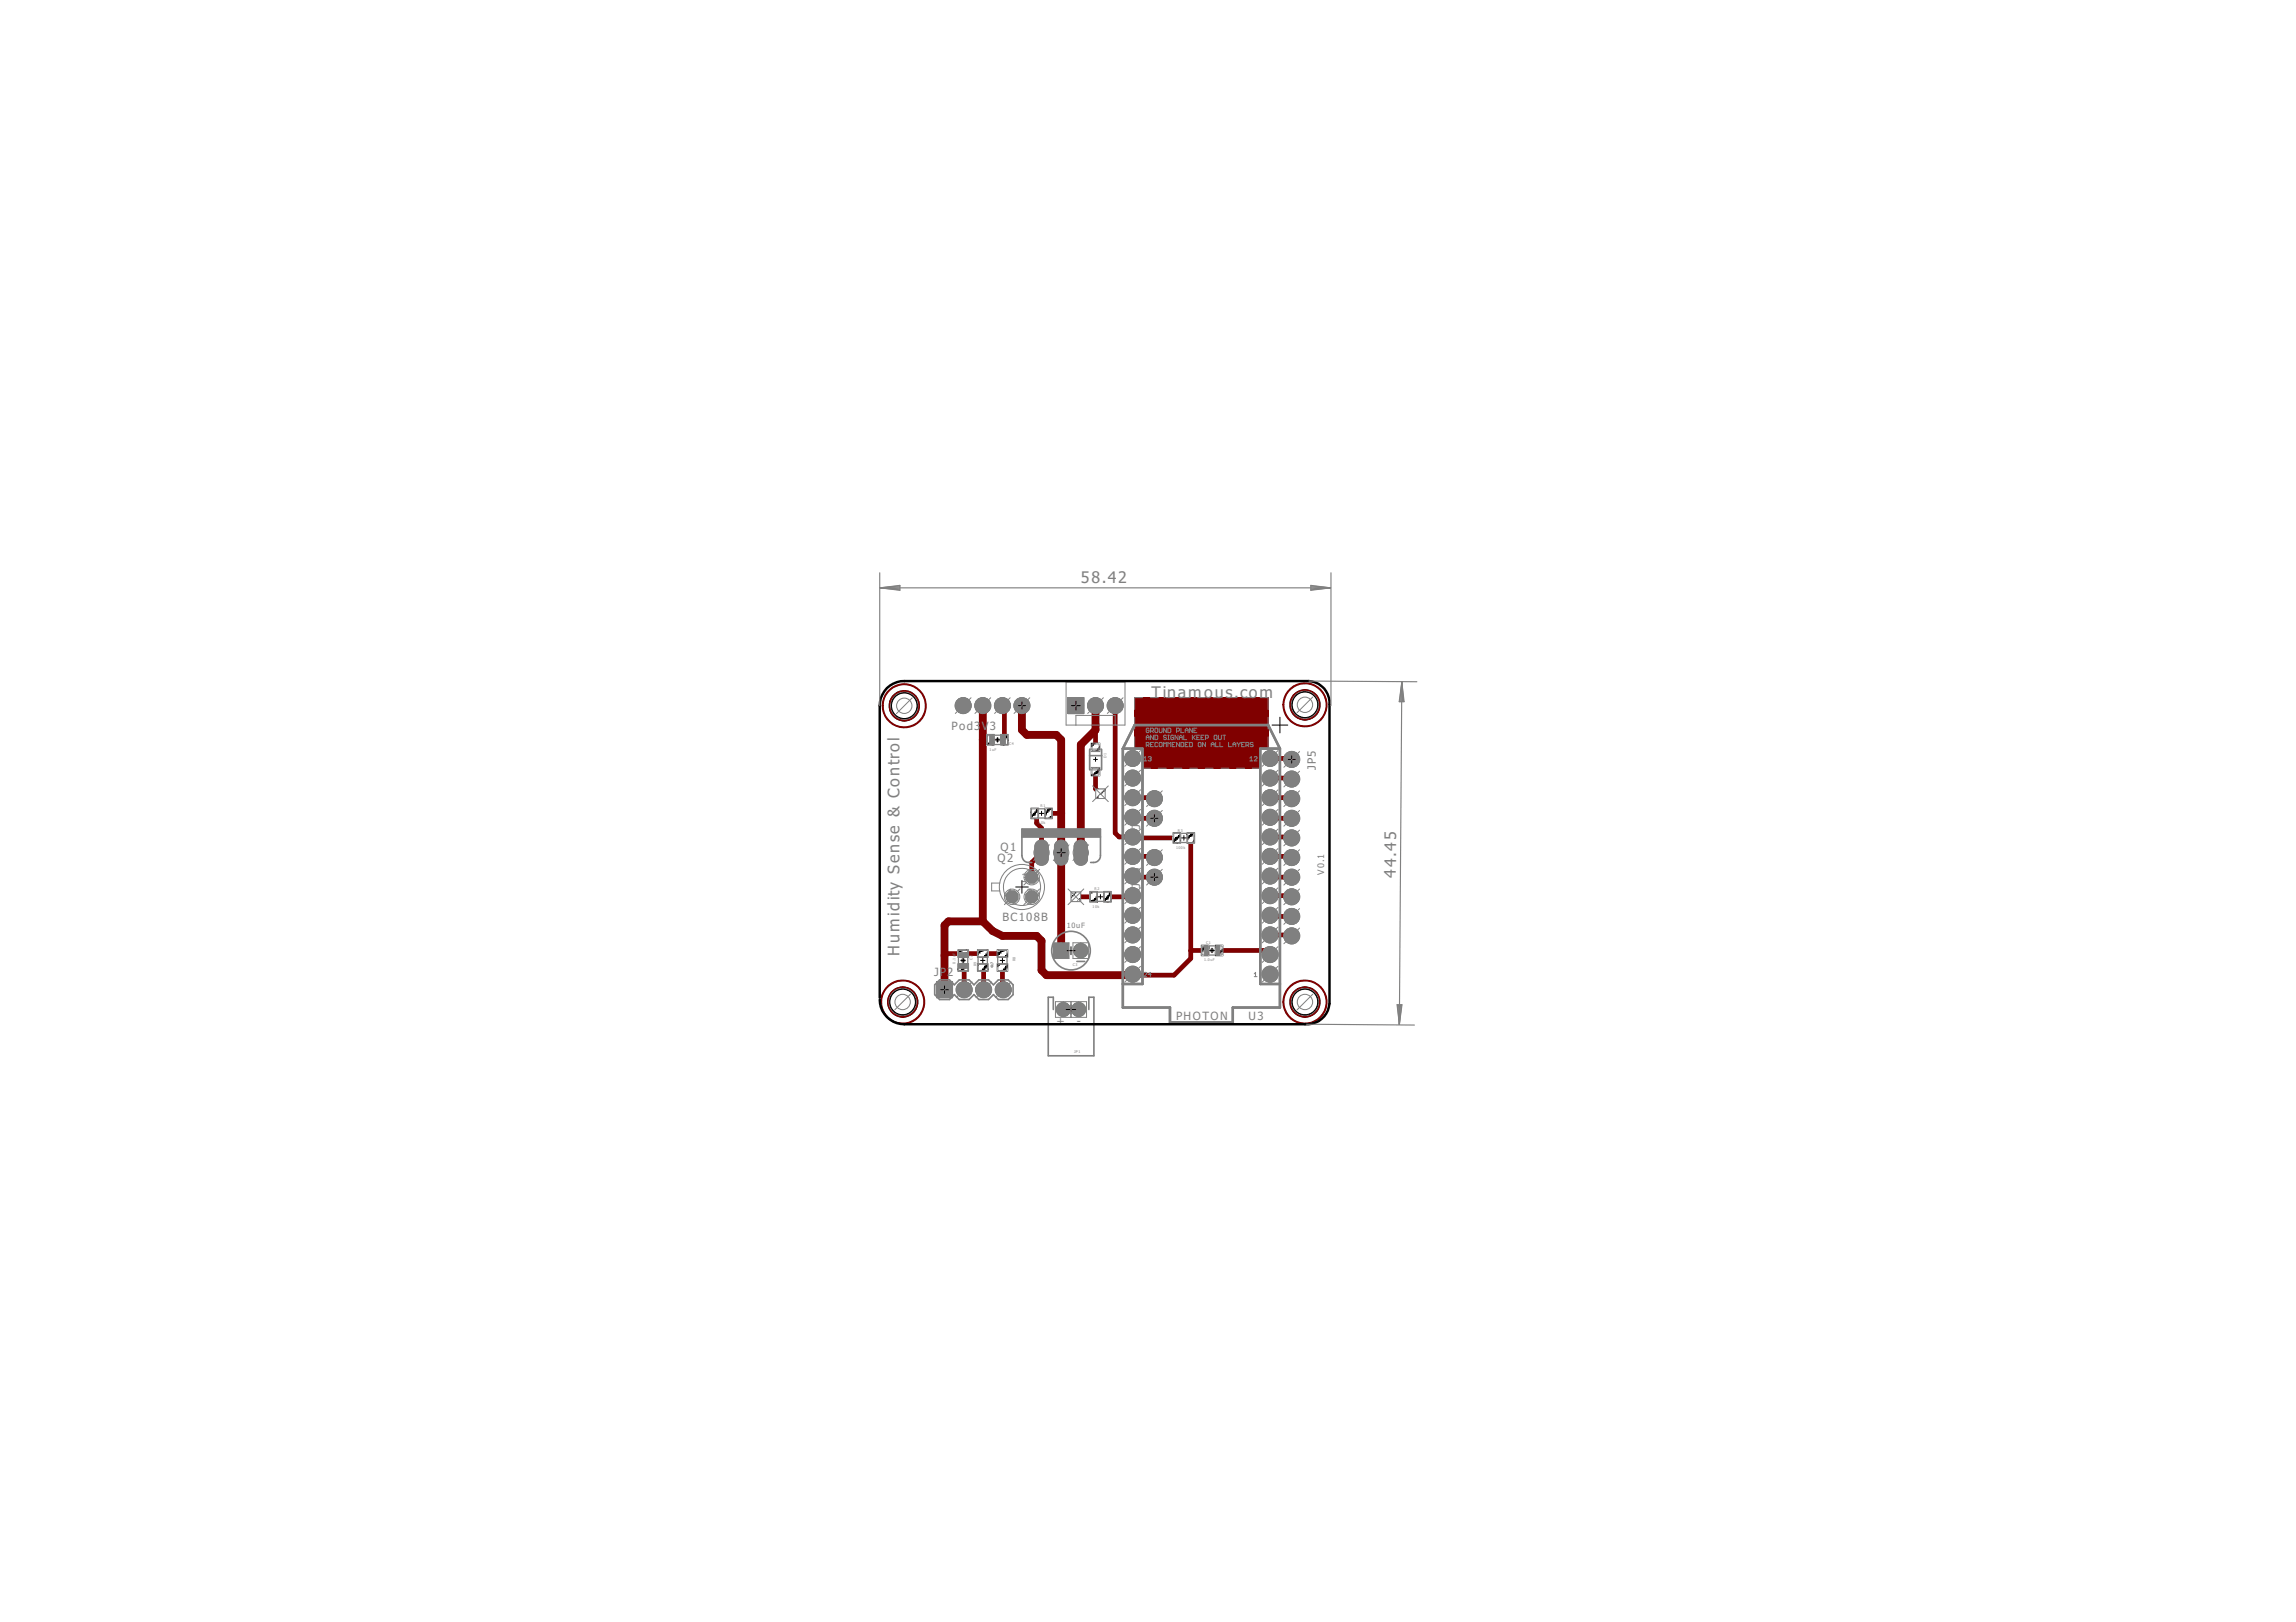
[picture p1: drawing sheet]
<svg xmlns="http://www.w3.org/2000/svg" width="297mm" height="210mm" viewBox="0 0 297 210" stroke-linecap="round" stroke-linejoin="round" font-family="sans-serif">
<defs><g id="words">
<g font-size="2.5" fill="#808080">
<text x="139.8" y="75.5">58.42</text>
<text x="149" y="90.3">Tinamous.com</text>
<text x="180.6" y="113.6" transform="rotate(-90 180.6 113.6)">44.45</text>
<text x="116.4" y="123.7" transform="rotate(-90 116.4 123.7)">Humidity Sense &amp; Control</text>
</g>
<g font-size="1.8" fill="#808080">
<text x="123.1" y="94.5">Pod3V3</text>
<text x="170.2" y="99.6" transform="rotate(-90 170.2 99.6)">JP5</text>
<text x="147.5" y="107.2" transform="rotate(-90 147.5 107.2)">JP</text>
<text x="147.5" y="105.5" transform="rotate(-90 147.5 105.5)">7</text>
<text x="129" y="111.6">Q2</text>
<text x="129.4" y="110.1">Q1</text>
<text x="147.5" y="113.1" transform="rotate(-90 147.5 113.1)">6</text>
<text x="129.7" y="119.2">BC108B</text>
<text x="130.3" y="116">1</text>
<text x="132.2" y="114.1">3</text>
<text x="132.9" y="116">2</text>
<text x="147.5" y="114.9" transform="rotate(-90 147.5 114.9)">JP</text>
<text x="120.8" y="126.3">JP</text>
<text x="122.6" y="126.3">2</text>
<text x="136.7" y="132.6">+</text>
<text x="139.3" y="132.6">-</text>
<text x="152.2" y="132">PHOTON</text>
<text x="161.5" y="132">U3</text>
</g>
<text font-size="1.4" fill="#808080" x="171.3" y="113.2" transform="rotate(-90 171.3 113.2)">V0.1</text>
<text font-size="1.1" fill="#808080" x="138" y="120.2">10uF</text>
<g font-size=".6" fill="#808080">
<text x="128" y="97.1">1uF</text>
<text x="130.6" y="96.4">C4</text>
<text x="143.2" y="98.1" transform="rotate(-90 143.2 98.1)">D1</text>
<text x="134.4" y="106.7">10k</text>
<text x="134.6" y="104.4">R1</text>
<text x="152.4" y="107.6">R3</text>
<text x="152.1" y="109.8">100k</text>
<text x="141.4" y="117.4">10k</text>
<text x="141.6" y="115.2">R2</text>
<text x="123.6" y="124.7" transform="rotate(-90 123.6 124.7)">0.1uF</text>
<text x="125.8" y="124.2" transform="rotate(-90 125.8 124.2)">C2</text>
<text x="126.3" y="125.1" transform="rotate(-90 126.3 125.1)">R9</text>
<text x="128.5" y="125.3" transform="rotate(-90 128.5 125.3)">4k7</text>
<text x="131.4" y="124.4" transform="rotate(-90 131.4 124.4)">R8</text>
<text x="138.8" y="125">C3</text>
<text x="155.8" y="124.4">1.0uF</text>
<text x="156" y="122.2">C1</text>
<text x="139" y="136.3">JP1</text>
</g>
</g></defs>
<g fill="#808080" stroke="#808080" stroke-width=".13">
<circle cx="164.3" cy="126.1" r="1.04"/>
<circle cx="164.3" cy="123.5" r="1.04"/>
<circle cx="164.3" cy="121" r="1.04"/>
<circle cx="164.3" cy="118.4" r="1.04"/>
<circle cx="164.3" cy="115.9" r="1.04"/>
<circle cx="164.3" cy="113.4" r="1.04"/>
<circle cx="164.3" cy="110.8" r="1.04"/>
<circle cx="164.3" cy="108.3" r="1.04"/>
<circle cx="164.3" cy="105.8" r="1.04"/>
<circle cx="164.3" cy="103.2" r="1.04"/>
<circle cx="164.3" cy="100.7" r="1.04"/>
<circle cx="164.3" cy="98.1" r="1.04"/>
<circle cx="146.5" cy="98.1" r="1.04"/>
<circle cx="146.5" cy="100.7" r="1.04"/>
<circle cx="146.5" cy="103.2" r="1.04"/>
<circle cx="146.5" cy="105.8" r="1.04"/>
<circle cx="146.5" cy="108.3" r="1.04"/>
<circle cx="146.5" cy="110.8" r="1.04"/>
<circle cx="146.5" cy="113.4" r="1.04"/>
<circle cx="146.5" cy="115.9" r="1.04"/>
<circle cx="146.5" cy="118.4" r="1.04"/>
<circle cx="146.5" cy="121" r="1.04"/>
<circle cx="146.5" cy="123.5" r="1.04"/>
<circle cx="146.5" cy="126.1" r="1.04"/>
<circle cx="124.7" cy="128.1" r="1.04"/>
<circle cx="127.3" cy="128.1" r="1.04"/>
<circle cx="129.8" cy="128.1" r="1.04"/>
<circle cx="116.8" cy="129.7" r="1.76"/>
<circle cx="168.8" cy="129.7" r="1.76"/>
<circle cx="168.8" cy="91.2" r="1.76"/>
<circle cx="117" cy="91.3" r="1.76"/>
<circle cx="141.7" cy="91.3" r="1.04"/>
<circle cx="144.3" cy="91.3" r="1.04"/>
<circle cx="139.6" cy="130.6" r=".91"/>
<circle cx="137.6" cy="130.6" r=".91"/>
<circle cx="132.2" cy="91.3" r="1.04"/>
<circle cx="129.7" cy="91.3" r="1.04"/>
<circle cx="127.1" cy="91.3" r="1.04"/>
<circle cx="124.6" cy="91.3" r="1.04"/>
<circle cx="139.8" cy="123" r=".93"/>
<circle cx="167.1" cy="98.3" r="1.04"/>
<circle cx="167.1" cy="100.8" r="1.04"/>
<circle cx="167.1" cy="103.4" r="1.04"/>
<circle cx="167.1" cy="105.9" r="1.04"/>
<circle cx="167.1" cy="108.4" r="1.04"/>
<circle cx="167.1" cy="111" r="1.04"/>
<circle cx="167.1" cy="113.5" r="1.04"/>
<circle cx="167.1" cy="116.1" r="1.04"/>
<circle cx="167.1" cy="118.6" r="1.04"/>
<circle cx="167.1" cy="121.1" r="1.04"/>
<circle cx="149.4" cy="113.5" r="1.04"/>
<circle cx="149.4" cy="111" r="1.04"/>
<circle cx="149.4" cy="105.9" r="1.04"/>
<circle cx="149.4" cy="103.4" r="1.04"/>
</g>
<g fill="#808080" stroke="#808080" stroke-width=".13">
<path d="M121.2 127h2v2.1h-2z"/>
<path d="M138.2 90.3h2v2.1h-2z"/>
<path d="M134.2 108.9a.88 .88 0 0 1 1.4 .6v1.7a.87 .87 0 0 1-.9 .8 .87 .87 0 0 1-.8-.8v-1.7z"/>
<path d="M136.8 108.9a.88 .88 0 0 1 1.4 .6v1.7a.87 .87 0 0 1-.9 .8 .87 .87 0 0 1-.9-.8v-1.7z"/>
<path d="M139.3 108.9a.88 .88 0 0 1 1.4 .6v1.7a.87 .87 0 0 1-.9 .8 .87 .87 0 0 1-.8-.8v-1.7z"/>
<path d="M136.4 122.1h1.8v1.9h-1.8z"/>
<path d="M141.8 102.1h1.2v1.2h-1.2z"/>
<path d="M138.6 115.4h1.2v1.3h-1.2z"/>
<circle cx="130.9" cy="116.1" r=".83"/>
<circle cx="133.5" cy="116.1" r=".83"/>
<circle cx="133.5" cy="113.5" r=".83"/>
</g>
<g fill="#000080" stroke="#000080" stroke-width=".13">
<path d="M147.8 96.9h15.2v2.5h-15.2z"/>
<path d="M146.8 90.3h17.3v6.6h-17.3z"/>
</g>
<g fill="#000080" stroke="#000080" stroke-width=".13">
<path d="M116.7 127.7a1.96 1.96 0 0 1 2.1 2 1.96 1.96 0 0 1-2.1 1.9v-.1a1.78 1.78 0 0 0 1.8-1.7 1.78 1.78 0 0 0-1.7-1.9h-.1z" fill-rule="evenodd"/>
<path d="M115.3 128.4a1.68 1.68 0 0 1 1.6-.6v.1a1.78 1.78 0 0 0-1.8 1.7 1.78 1.78 0 0 0 1.7 1.8l.1 .2a1.91 1.91 0 0 1-1.9-1.1 1.91 1.91 0 0 1 .3-2.1z" fill-rule="evenodd"/>
<path d="M168.7 127.8a1.9 1.9 0 0 1 2.1 1.9 1.9 1.9 0 0 1-2.1 1.9v-.1a1.79 1.79 0 0 0 1.9-1.6 1.79 1.79 0 0 0-1.4-1.9l-.4-.1z" fill-rule="evenodd"/>
<path d="M167.3 128.4a1.7 1.7 0 0 1 1.6-.6v.1a1.79 1.79 0 0 0-1.8 1.3 1.79 1.79 0 0 0 1 2.1l.8 .1v.2a1.91 1.91 0 0 1-1.8-1.1 1.91 1.91 0 0 1 .2-2.1z" fill-rule="evenodd"/>
<path d="M168.7 89.3a1.9 1.9 0 0 1 2.1 1.9 1.9 1.9 0 0 1-2.1 1.9v-.1a1.79 1.79 0 0 0 1.9-1.5 1.79 1.79 0 0 0-1.4-2h-.4z" fill-rule="evenodd"/>
<path d="M167.3 90a1.7 1.7 0 0 1 1.6-.7v.1a1.79 1.79 0 0 0-1.8 1.4 1.79 1.79 0 0 0 1 2l.8 .2v.1a1.91 1.91 0 0 1-1.8-1 1.91 1.91 0 0 1 .2-2.1z" fill-rule="evenodd"/>
<path d="M116.9 89.5a1.9 1.9 0 0 1 2 1.8 1.9 1.9 0 0 1-2 1.9 1.79 1.79 0 0 0 1.8-1.6 1.79 1.79 0 0 0-1.4-2h-.4z" fill-rule="evenodd"/>
<path d="M115.5 90.1a1.58 1.58 0 0 1 1.6-.6 1.79 1.79 0 0 0-1.8 1.4 1.79 1.79 0 0 0 1 2l.7 .2 .1 .1a1.91 1.91 0 0 1-1.9-1 1.91 1.91 0 0 1 .3-2.1z" fill-rule="evenodd"/>
</g>
<g fill="#800000" stroke="#800000" stroke-width=".13">
<path d="M155.5 122.4h.8v1.2h-.8z"/>
<path d="M157.3 122.4h.8v1.2h-.8z"/>
<path d="M129.1 124.8h1.2v.8h-1.2z"/>
<path d="M129.1 123h1.2v.8h-1.2z"/>
<path d="M126.6 124.8h1.1v.8h-1.1z"/>
<path d="M126.6 123h1.1v.8h-1.1z"/>
<path d="M133.5 104.7h.8v1.2h-.8z"/>
<path d="M135.3 104.7h.8v1.2h-.8z"/>
<path d="M141.1 115.5h.8v1.1h-.8z"/>
<path d="M142.9 115.5h.8v1.1h-.8z"/>
<path d="M151.8 107.8h.9v1.2h-.9z"/>
<path d="M153.6 107.8h.9v1.2h-.9z"/>
<path d="M124 123h1.2v.8h-1.2z"/>
<path d="M124 124.8h1.2v.8h-1.2z"/>
<path d="M127.7 95.1h.8v1.2h-.8z"/>
<path d="M129.5 95.1h.8v1.2h-.8z"/>
<path d="M141.3 96.3h.9v.9h-.9z"/>
<path d="M141.3 99.4h.9v.9h-.9z"/>
</g>
<g fill="none" stroke="#800000" stroke-width=".61">
<path d="M127.1 95.7h1M129.7 91.3l.2 .3v4.1M141.7 93.8v2.9M141.7 99.9v2.2l.7 .6M144.3 91.3v16.5l.5 .5h1.7l.2 .1h5.6M164.3 98.1h2.7l.1 .2M134.1 105.5v1l.6 .7v3.1l-1.2 1.3v1.9M135.7 105.3h1.6M139.2 116.1h2.3M146.5 115.9l-.1 .2h-3.1M146.5 103.2h2.7l.2 .2M146.5 105.8l.2 .1h2.7"/>
<path d="M146.5 110.8h2.7l.2 .2M146.5 113.4l.2 .1h2.7M154.1 108.4v15.6l-2.2 2.2h-5.2l-.2-.1M164.3 108.3h2.7l.1 .1M164.3 100.7h2.7l.1 .1M164.3 103.2h2.7l.1 .2M164.3 105.8l.1 .1h2.7M164.3 110.8h2.7l.1 .2M164.3 113.4l.1 .1h2.7M164.3 115.9h2.7l.1 .2M164.3 118.4l.1 .2h2.7M124.6 125.2l.1 .1v2.8"/>
<path d="M127.1 125.2l.2 .1v2.8M129.7 123.4h-7.3l-.2 .3M129.7 125.2v2.8l.1 .1M155.9 123h-1.8M157.7 123h6.1l.5 .5M164.3 121h2.7l.1 .1"/>
</g>
<path d="M127.1 91.3v27.9M132.2 91.3v3.2l.6 .6h3.9l.6 .6v27.3M141.7 91.3v3.2l-1.9 1.9v13.9M127.1 119.2l1.3 1.3 1.3 .6h4.4l.6 .7v3.8l.7 .6h11l.1-.1 .3 .2M127.1 119.2h-4.4l-.5 .5v8.4" fill="none" stroke="#800000" stroke-width="1"/>
<path d="M133.9 105.3l.2 .2" fill="none" stroke="#800000" stroke-width=".32"/>
<circle cx="164.3" cy="126.1" r=".93" fill="#008000" stroke="#008000" stroke-width=".13"/>
<circle cx="164.3" cy="126.1" r=".51" fill="#fff" stroke="#000" stroke-width=".13"/>
<circle cx="164.3" cy="123.5" r=".93" fill="#008000" stroke="#008000" stroke-width=".13"/>
<circle cx="164.3" cy="123.5" r=".51" fill="#fff" stroke="#000" stroke-width=".13"/>
<circle cx="164.3" cy="121" r=".93" fill="#008000" stroke="#008000" stroke-width=".13"/>
<circle cx="164.3" cy="121" r=".51" fill="#fff" stroke="#000" stroke-width=".13"/>
<circle cx="164.3" cy="118.4" r=".93" fill="#008000" stroke="#008000" stroke-width=".13"/>
<circle cx="164.3" cy="118.4" r=".51" fill="#fff" stroke="#000" stroke-width=".13"/>
<circle cx="164.3" cy="115.9" r=".93" fill="#008000" stroke="#008000" stroke-width=".13"/>
<circle cx="164.3" cy="115.9" r=".51" fill="#fff" stroke="#000" stroke-width=".13"/>
<circle cx="164.3" cy="113.4" r=".93" fill="#008000" stroke="#008000" stroke-width=".13"/>
<circle cx="164.3" cy="113.4" r=".51" fill="#fff" stroke="#000" stroke-width=".13"/>
<circle cx="164.3" cy="110.8" r=".93" fill="#008000" stroke="#008000" stroke-width=".13"/>
<circle cx="164.3" cy="110.8" r=".51" fill="#fff" stroke="#000" stroke-width=".13"/>
<circle cx="164.3" cy="108.3" r=".93" fill="#008000" stroke="#008000" stroke-width=".13"/>
<circle cx="164.3" cy="108.3" r=".51" fill="#fff" stroke="#000" stroke-width=".13"/>
<circle cx="164.3" cy="105.8" r=".93" fill="#008000" stroke="#008000" stroke-width=".13"/>
<circle cx="164.3" cy="105.8" r=".51" fill="#fff" stroke="#000" stroke-width=".13"/>
<circle cx="164.3" cy="103.2" r=".93" fill="#008000" stroke="#008000" stroke-width=".13"/>
<circle cx="164.3" cy="103.2" r=".51" fill="#fff" stroke="#000" stroke-width=".13"/>
<circle cx="164.3" cy="100.7" r=".93" fill="#008000" stroke="#008000" stroke-width=".13"/>
<circle cx="164.3" cy="100.7" r=".51" fill="#fff" stroke="#000" stroke-width=".13"/>
<circle cx="164.3" cy="98.1" r=".93" fill="#008000" stroke="#008000" stroke-width=".13"/>
<circle cx="164.3" cy="98.1" r=".51" fill="#fff" stroke="#000" stroke-width=".13"/>
<circle cx="146.5" cy="98.1" r=".93" fill="#008000" stroke="#008000" stroke-width=".13"/>
<circle cx="146.5" cy="98.1" r=".51" fill="#fff" stroke="#000" stroke-width=".13"/>
<circle cx="146.5" cy="100.7" r=".93" fill="#008000" stroke="#008000" stroke-width=".13"/>
<circle cx="146.5" cy="100.7" r=".51" fill="#fff" stroke="#000" stroke-width=".13"/>
<circle cx="146.5" cy="103.2" r=".93" fill="#008000" stroke="#008000" stroke-width=".13"/>
<circle cx="146.5" cy="103.2" r=".51" fill="#fff" stroke="#000" stroke-width=".13"/>
<circle cx="146.5" cy="105.8" r=".93" fill="#008000" stroke="#008000" stroke-width=".13"/>
<circle cx="146.5" cy="105.8" r=".51" fill="#fff" stroke="#000" stroke-width=".13"/>
<circle cx="146.5" cy="108.3" r=".93" fill="#008000" stroke="#008000" stroke-width=".13"/>
<circle cx="146.5" cy="108.3" r=".51" fill="#fff" stroke="#000" stroke-width=".13"/>
<circle cx="146.5" cy="110.8" r=".93" fill="#008000" stroke="#008000" stroke-width=".13"/>
<circle cx="146.5" cy="110.8" r=".51" fill="#fff" stroke="#000" stroke-width=".13"/>
<circle cx="146.5" cy="113.4" r=".93" fill="#008000" stroke="#008000" stroke-width=".13"/>
<circle cx="146.5" cy="113.4" r=".51" fill="#fff" stroke="#000" stroke-width=".13"/>
<circle cx="146.5" cy="115.9" r=".93" fill="#008000" stroke="#008000" stroke-width=".13"/>
<circle cx="146.5" cy="115.9" r=".51" fill="#fff" stroke="#000" stroke-width=".13"/>
<circle cx="146.5" cy="118.4" r=".93" fill="#008000" stroke="#008000" stroke-width=".13"/>
<circle cx="146.5" cy="118.4" r=".51" fill="#fff" stroke="#000" stroke-width=".13"/>
<circle cx="146.5" cy="121" r=".93" fill="#008000" stroke="#008000" stroke-width=".13"/>
<circle cx="146.5" cy="121" r=".51" fill="#fff" stroke="#000" stroke-width=".13"/>
<circle cx="146.5" cy="123.5" r=".93" fill="#008000" stroke="#008000" stroke-width=".13"/>
<circle cx="146.5" cy="123.5" r=".51" fill="#fff" stroke="#000" stroke-width=".13"/>
<circle cx="146.5" cy="126.1" r=".93" fill="#008000" stroke="#008000" stroke-width=".13"/>
<circle cx="146.5" cy="126.1" r=".51" fill="#fff" stroke="#000" stroke-width=".13"/>
<path d="M121.3 127.1h1.8v1.9h-1.8z" fill="#008000" stroke="#008000" stroke-width=".13"/>
<circle cx="122.2" cy="128.1" r=".51" fill="#fff" stroke="#000" stroke-width=".13"/>
<circle cx="124.7" cy="128.1" r=".93" fill="#008000" stroke="#008000" stroke-width=".13"/>
<circle cx="124.7" cy="128.1" r=".51" fill="#fff" stroke="#000" stroke-width=".13"/>
<circle cx="127.3" cy="128.1" r=".93" fill="#008000" stroke="#008000" stroke-width=".13"/>
<circle cx="127.3" cy="128.1" r=".51" fill="#fff" stroke="#000" stroke-width=".13"/>
<circle cx="129.8" cy="128.1" r=".93" fill="#008000" stroke="#008000" stroke-width=".13"/>
<circle cx="129.8" cy="128.1" r=".51" fill="#fff" stroke="#000" stroke-width=".13"/>
<path d="M138.3 90.4h1.8v1.8h-1.8z" fill="#008000" stroke="#008000" stroke-width=".13"/>
<circle cx="139.2" cy="91.3" r=".51" fill="#fff" stroke="#000" stroke-width=".13"/>
<circle cx="141.7" cy="91.3" r=".93" fill="#008000" stroke="#008000" stroke-width=".13"/>
<circle cx="141.7" cy="91.3" r=".51" fill="#fff" stroke="#000" stroke-width=".13"/>
<circle cx="144.3" cy="91.3" r=".93" fill="#008000" stroke="#008000" stroke-width=".13"/>
<circle cx="144.3" cy="91.3" r=".51" fill="#fff" stroke="#000" stroke-width=".13"/>
<circle cx="139.6" cy="130.6" r=".8" fill="#008000" stroke="#008000" stroke-width=".13"/>
<circle cx="139.6" cy="130.6" r=".36" fill="#fff" stroke="#000" stroke-width=".13"/>
<circle cx="137.6" cy="130.6" r=".8" fill="#008000" stroke="#008000" stroke-width=".13"/>
<circle cx="137.6" cy="130.6" r=".36" fill="#fff" stroke="#000" stroke-width=".13"/>
<circle cx="132.2" cy="91.3" r=".93" fill="#008000" stroke="#008000" stroke-width=".13"/>
<circle cx="132.2" cy="91.3" r=".51" fill="#fff" stroke="#000" stroke-width=".13"/>
<circle cx="129.7" cy="91.3" r=".93" fill="#008000" stroke="#008000" stroke-width=".13"/>
<circle cx="129.7" cy="91.3" r=".51" fill="#fff" stroke="#000" stroke-width=".13"/>
<circle cx="127.1" cy="91.3" r=".93" fill="#008000" stroke="#008000" stroke-width=".13"/>
<circle cx="127.1" cy="91.3" r=".51" fill="#fff" stroke="#000" stroke-width=".13"/>
<circle cx="124.6" cy="91.3" r=".93" fill="#008000" stroke="#008000" stroke-width=".13"/>
<circle cx="124.6" cy="91.3" r=".51" fill="#fff" stroke="#000" stroke-width=".13"/>
<path d="M134.7 109.6v1.5" fill="none" stroke="#008000" stroke-width="1.5"/>
<circle cx="134.7" cy="110.3" r=".51" fill="#fff" stroke="#000" stroke-width=".13"/>
<path d="M137.3 109.6v1.5" fill="none" stroke="#008000" stroke-width="1.5"/>
<circle cx="137.3" cy="110.3" r=".51" fill="#fff" stroke="#000" stroke-width=".13"/>
<path d="M139.8 109.6v1.5" fill="none" stroke="#008000" stroke-width="1.5"/>
<circle cx="139.8" cy="110.3" r=".51" fill="#fff" stroke="#000" stroke-width=".13"/>
<circle cx="130.9" cy="116.1" r=".71" fill="#008000" stroke="#008000" stroke-width=".13"/>
<circle cx="130.9" cy="116.1" r=".4" fill="#fff" stroke="#000" stroke-width=".13"/>
<circle cx="133.5" cy="116.1" r=".71" fill="#008000" stroke="#008000" stroke-width=".13"/>
<circle cx="133.5" cy="116.1" r=".4" fill="#fff" stroke="#000" stroke-width=".13"/>
<circle cx="133.5" cy="113.5" r=".71" fill="#008000" stroke="#008000" stroke-width=".13"/>
<circle cx="133.5" cy="113.5" r=".4" fill="#fff" stroke="#000" stroke-width=".13"/>
<path d="M136.5 122.2h1.6v1.6h-1.6z" fill="#008000" stroke="#008000" stroke-width=".13"/>
<circle cx="137.3" cy="123" r=".36" fill="#fff" stroke="#000" stroke-width=".13"/>
<circle cx="139.8" cy="123" r=".83" fill="#008000" stroke="#008000" stroke-width=".13"/>
<circle cx="139.8" cy="123" r=".36" fill="#fff" stroke="#000" stroke-width=".13"/>
<circle cx="167.1" cy="98.3" r=".93" fill="#008000" stroke="#008000" stroke-width=".13"/>
<circle cx="167.1" cy="98.3" r=".51" fill="#fff" stroke="#000" stroke-width=".13"/>
<circle cx="167.1" cy="100.8" r=".93" fill="#008000" stroke="#008000" stroke-width=".13"/>
<circle cx="167.1" cy="100.8" r=".51" fill="#fff" stroke="#000" stroke-width=".13"/>
<circle cx="167.1" cy="103.4" r=".93" fill="#008000" stroke="#008000" stroke-width=".13"/>
<circle cx="167.1" cy="103.4" r=".51" fill="#fff" stroke="#000" stroke-width=".13"/>
<circle cx="167.1" cy="105.9" r=".93" fill="#008000" stroke="#008000" stroke-width=".13"/>
<circle cx="167.1" cy="105.9" r=".51" fill="#fff" stroke="#000" stroke-width=".13"/>
<circle cx="167.1" cy="108.4" r=".93" fill="#008000" stroke="#008000" stroke-width=".13"/>
<circle cx="167.1" cy="108.4" r=".51" fill="#fff" stroke="#000" stroke-width=".13"/>
<circle cx="167.1" cy="111" r=".93" fill="#008000" stroke="#008000" stroke-width=".13"/>
<circle cx="167.1" cy="111" r=".51" fill="#fff" stroke="#000" stroke-width=".13"/>
<circle cx="167.1" cy="113.5" r=".93" fill="#008000" stroke="#008000" stroke-width=".13"/>
<circle cx="167.1" cy="113.5" r=".51" fill="#fff" stroke="#000" stroke-width=".13"/>
<circle cx="167.1" cy="116.1" r=".93" fill="#008000" stroke="#008000" stroke-width=".13"/>
<circle cx="167.1" cy="116.1" r=".51" fill="#fff" stroke="#000" stroke-width=".13"/>
<circle cx="167.1" cy="118.6" r=".93" fill="#008000" stroke="#008000" stroke-width=".13"/>
<circle cx="167.1" cy="118.6" r=".51" fill="#fff" stroke="#000" stroke-width=".13"/>
<circle cx="167.1" cy="121.1" r=".93" fill="#008000" stroke="#008000" stroke-width=".13"/>
<circle cx="167.1" cy="121.1" r=".51" fill="#fff" stroke="#000" stroke-width=".13"/>
<circle cx="149.4" cy="113.5" r=".93" fill="#008000" stroke="#008000" stroke-width=".13"/>
<circle cx="149.4" cy="113.5" r=".51" fill="#fff" stroke="#000" stroke-width=".13"/>
<circle cx="149.4" cy="111" r=".93" fill="#008000" stroke="#008000" stroke-width=".13"/>
<circle cx="149.4" cy="111" r=".51" fill="#fff" stroke="#000" stroke-width=".13"/>
<circle cx="149.4" cy="105.9" r=".93" fill="#008000" stroke="#008000" stroke-width=".13"/>
<circle cx="149.4" cy="105.9" r=".51" fill="#fff" stroke="#000" stroke-width=".13"/>
<circle cx="149.4" cy="103.4" r=".93" fill="#008000" stroke="#008000" stroke-width=".13"/>
<circle cx="149.4" cy="103.4" r=".51" fill="#fff" stroke="#000" stroke-width=".13"/>
<path d="M141.9 102.2h1v1h-1z" fill="#008000" stroke="#008000" stroke-width=".13"/>
<circle cx="142.4" cy="102.7" r=".3" fill="#fff" stroke="#000" stroke-width=".13"/>
<path d="M138.7 115.5h1v1.1h-1z" fill="#008000" stroke="#008000" stroke-width=".13"/>
<circle cx="139.2" cy="116.1" r=".3" fill="#fff" stroke="#000" stroke-width=".13"/>
<g fill="#800000" stroke="#800000" stroke-width=".13">
<path d="M116.7 127.7a1.96 1.96 0 0 1 2.1 2 1.96 1.96 0 0 1-2.1 1.9v-.1a1.78 1.78 0 0 0 1.8-1.7 1.78 1.78 0 0 0-1.7-1.9h-.1z" fill-rule="evenodd"/>
<path d="M115.3 128.4a1.68 1.68 0 0 1 1.6-.6v.1a1.78 1.78 0 0 0-1.8 1.7 1.78 1.78 0 0 0 1.7 1.8l.1 .2a1.91 1.91 0 0 1-1.9-1.1 1.91 1.91 0 0 1 .3-2.1z" fill-rule="evenodd"/>
<path d="M168.7 127.8a1.9 1.9 0 0 1 2.1 1.9 1.9 1.9 0 0 1-2.1 1.9v-.1a1.79 1.79 0 0 0 1.9-1.6 1.79 1.79 0 0 0-1.4-1.9l-.4-.1z" fill-rule="evenodd"/>
<path d="M167.3 128.4a1.7 1.7 0 0 1 1.6-.6v.1a1.79 1.79 0 0 0-1.8 1.3 1.79 1.79 0 0 0 1 2.1l.8 .1v.2a1.91 1.91 0 0 1-1.8-1.1 1.91 1.91 0 0 1 .2-2.1z" fill-rule="evenodd"/>
<path d="M168.7 89.3a1.9 1.9 0 0 1 2.1 1.9 1.9 1.9 0 0 1-2.1 1.9v-.1a1.79 1.79 0 0 0 1.9-1.5 1.79 1.79 0 0 0-1.4-2h-.4z" fill-rule="evenodd"/>
<path d="M167.3 90a1.7 1.7 0 0 1 1.6-.7v.1a1.79 1.79 0 0 0-1.8 1.4 1.79 1.79 0 0 0 1 2l.8 .2v.1a1.91 1.91 0 0 1-1.8-1 1.91 1.91 0 0 1 .2-2.1z" fill-rule="evenodd"/>
<path d="M116.9 89.5a1.9 1.9 0 0 1 2 1.8 1.9 1.9 0 0 1-2 1.9 1.79 1.79 0 0 0 1.8-1.6 1.79 1.79 0 0 0-1.4-2h-.4z" fill-rule="evenodd"/>
<path d="M115.5 90.1a1.58 1.58 0 0 1 1.6-.6 1.79 1.79 0 0 0-1.8 1.4 1.79 1.79 0 0 0 1 2l.7 .2 .1 .1a1.91 1.91 0 0 1-1.9-1 1.91 1.91 0 0 1 .3-2.1z" fill-rule="evenodd"/>
<path d="M114.9 127.5a2.85 2.85 0 0 1 4.4 .8 2.85 2.85 0 0 1-1.8 4.1 2.85 2.85 0 0 1-3.6-2.7h.2a2.72 2.72 0 0 1 3.8-2.5 2.72 2.72 0 0 1 .7 4.5 2.72 2.72 0 0 1-4.4-1.1l-.1-.9h-.2a2.74 2.74 0 0 1 1-2.2z" fill-rule="evenodd"/>
<path d="M166.9 127.5a2.86 2.86 0 0 1 4.5 .9 2.86 2.86 0 0 1-1.9 4.1 2.86 2.86 0 0 1-3.5-2.8h.1a2.73 2.73 0 0 1 3.9-2.5 2.73 2.73 0 0 1 .5 4.6 2.73 2.73 0 0 1-4.4-1.7v-.4h-.1a2.88 2.88 0 0 1 .9-2.2z" fill-rule="evenodd"/>
<path d="M166.9 89.1a2.86 2.86 0 0 1 4.5 .8 2.86 2.86 0 0 1-1.9 4.1 2.86 2.86 0 0 1-3.5-2.8h.1a2.73 2.73 0 0 1 3.9-2.5 2.73 2.73 0 0 1 .5 4.7 2.73 2.73 0 0 1-4.4-1.7v-.5h-.1a2.88 2.88 0 0 1 .9-2.1z" fill-rule="evenodd"/>
<path d="M115.1 89.2a2.86 2.86 0 0 1 4.4 .8 2.86 2.86 0 0 1-1.8 4.1 2.86 2.86 0 0 1-3.6-2.8h.2a2.72 2.72 0 0 1 3.9-2.4 2.72 2.72 0 0 1 .4 4.6 2.72 2.72 0 0 1-4.3-1.7v-.5h-.2a2.88 2.88 0 0 1 1-2.1z" fill-rule="evenodd"/>
</g>
<g fill="#800000" stroke="#800000" stroke-width=".13">
<path d="M146.8 90.3h17.3v6.6h-17.3z"/>
<path d="M147.8 96.9h15.2v2.5h-15.2z"/>
</g>
<g fill="#808080" stroke="#808080" stroke-width=".13">
<circle cx="164.3" cy="126.1" r="1.04"/>
<circle cx="164.3" cy="123.5" r="1.04"/>
<circle cx="164.3" cy="121" r="1.04"/>
<circle cx="164.3" cy="118.4" r="1.04"/>
<circle cx="164.3" cy="115.9" r="1.04"/>
<circle cx="164.3" cy="113.4" r="1.04"/>
<circle cx="164.3" cy="110.8" r="1.04"/>
<circle cx="164.3" cy="108.3" r="1.04"/>
<circle cx="164.3" cy="105.8" r="1.04"/>
<circle cx="164.3" cy="103.2" r="1.04"/>
<circle cx="164.3" cy="100.7" r="1.04"/>
<circle cx="164.3" cy="98.1" r="1.04"/>
<circle cx="146.5" cy="98.1" r="1.04"/>
<circle cx="146.5" cy="100.7" r="1.04"/>
<circle cx="146.5" cy="103.2" r="1.04"/>
<circle cx="146.5" cy="105.8" r="1.04"/>
<circle cx="146.5" cy="108.3" r="1.04"/>
<circle cx="146.5" cy="110.8" r="1.04"/>
<circle cx="146.5" cy="113.4" r="1.04"/>
<circle cx="146.5" cy="115.9" r="1.04"/>
<circle cx="146.5" cy="118.4" r="1.04"/>
<circle cx="146.5" cy="121" r="1.04"/>
<circle cx="146.5" cy="123.5" r="1.04"/>
<circle cx="146.5" cy="126.1" r="1.04"/>
<circle cx="124.7" cy="128.1" r="1.04"/>
<circle cx="127.3" cy="128.1" r="1.04"/>
<circle cx="129.8" cy="128.1" r="1.04"/>
<circle cx="116.8" cy="129.7" r="1.76"/>
<circle cx="168.8" cy="129.7" r="1.76"/>
<circle cx="168.8" cy="91.2" r="1.76"/>
<circle cx="117" cy="91.3" r="1.76"/>
<circle cx="141.7" cy="91.3" r="1.04"/>
<circle cx="144.3" cy="91.3" r="1.04"/>
<circle cx="139.6" cy="130.6" r=".91"/>
<circle cx="137.6" cy="130.6" r=".91"/>
<circle cx="132.2" cy="91.3" r="1.04"/>
<circle cx="129.7" cy="91.3" r="1.04"/>
<circle cx="127.1" cy="91.3" r="1.04"/>
<circle cx="124.6" cy="91.3" r="1.04"/>
<circle cx="139.8" cy="123" r=".93"/>
<circle cx="167.1" cy="98.3" r="1.04"/>
<circle cx="167.1" cy="100.8" r="1.04"/>
<circle cx="167.1" cy="103.4" r="1.04"/>
<circle cx="167.1" cy="105.9" r="1.04"/>
<circle cx="167.1" cy="108.4" r="1.04"/>
<circle cx="167.1" cy="111" r="1.04"/>
<circle cx="167.1" cy="113.5" r="1.04"/>
<circle cx="167.1" cy="116.1" r="1.04"/>
<circle cx="167.1" cy="118.6" r="1.04"/>
<circle cx="167.1" cy="121.1" r="1.04"/>
<circle cx="149.4" cy="113.5" r="1.04"/>
<circle cx="149.4" cy="111" r="1.04"/>
<circle cx="149.4" cy="105.9" r="1.04"/>
<circle cx="149.4" cy="103.4" r="1.04"/>
</g>
<g fill="#808080" stroke="#808080" stroke-width=".13">
<path d="M155.4 122.3h1v1.4h-1z"/>
<path d="M157.2 122.3h1v1.4h-1z"/>
<path d="M121.2 127h2v2.1h-2z"/>
<path d="M129 124.7h1.4v1h-1.4z"/>
<path d="M129 122.9h1.4v1h-1.4z"/>
<path d="M126.4 124.7h1.4v1h-1.4z"/>
<path d="M126.4 122.9h1.4v1h-1.4z"/>
<path d="M138.2 90.3h2v2.1h-2z"/>
<path d="M134.2 108.9a.88 .88 0 0 1 1.4 .6v1.7a.87 .87 0 0 1-.9 .8 .87 .87 0 0 1-.8-.8v-1.7z"/>
<path d="M136.8 108.9a.88 .88 0 0 1 1.4 .6v1.7a.87 .87 0 0 1-.9 .8 .87 .87 0 0 1-.9-.8v-1.7z"/>
<path d="M139.3 108.9a.88 .88 0 0 1 1.4 .6v1.7a.87 .87 0 0 1-.9 .8 .87 .87 0 0 1-.8-.8v-1.7z"/>
<path d="M133.3 104.6h1.1v1.4h-1.1z"/>
<path d="M135.1 104.6h1.1v1.4h-1.1z"/>
<path d="M141 115.4h1v1.4h-1z"/>
<path d="M142.8 115.4h1v1.4h-1z"/>
<path d="M151.7 107.7h1.1v1.4h-1.1z"/>
<path d="M153.5 107.7h1.1v1.4h-1.1z"/>
<path d="M123.9 122.9h1.4v1h-1.4z"/>
<path d="M123.9 124.7h1.4v1h-1.4z"/>
<path d="M136.4 122.1h1.8v1.9h-1.8z"/>
<path d="M127.6 95h1.1v1.4h-1.1z"/>
<path d="M129.4 95h1.1v1.4h-1.1z"/>
<path d="M141.2 96.2h1.1v1.1h-1.1z"/>
<path d="M141.2 99.3h1.1v1.1h-1.1z"/>
<path d="M141.8 102.1h1.2v1.2h-1.2z"/>
<path d="M138.6 115.4h1.2v1.3h-1.2z"/>
<path d="M155.5 122.4h.8v1.2h-.8z"/>
<path d="M157.3 122.4h.8v1.2h-.8z"/>
<path d="M129.1 124.8h1.2v.8h-1.2z"/>
<path d="M129.1 123h1.2v.8h-1.2z"/>
<path d="M126.6 124.8h1.1v.8h-1.1z"/>
<path d="M126.6 123h1.1v.8h-1.1z"/>
<path d="M133.5 104.7h.8v1.2h-.8z"/>
<path d="M135.3 104.7h.8v1.2h-.8z"/>
<path d="M141.1 115.5h.8v1.1h-.8z"/>
<path d="M142.9 115.5h.8v1.1h-.8z"/>
<path d="M151.8 107.8h.9v1.2h-.9z"/>
<path d="M153.6 107.8h.9v1.2h-.9z"/>
<path d="M124 123h1.2v.8h-1.2z"/>
<path d="M124 124.8h1.2v.8h-1.2z"/>
<path d="M127.7 95.1h.8v1.2h-.8z"/>
<path d="M129.5 95.1h.8v1.2h-.8z"/>
<path d="M141.3 96.3h.9v.9h-.9z"/>
<path d="M141.3 99.4h.9v.9h-.9z"/>
<path d="M132.2 107.3h10.2v1h-10.2z"/>
<path d="M164.1 110.6h.5v.5h-.5z"/>
<path d="M164.1 113.1h.5v.5h-.5z"/>
<path d="M164.1 115.7h.5v.5h-.5z"/>
<path d="M164.1 118.2h.5v.5h-.5z"/>
<path d="M164.1 120.7h.5v.5h-.5z"/>
<path d="M164.1 123.3h.5v.5h-.5z"/>
<path d="M164.1 125.8h.5v.5h-.5z"/>
<path d="M164.1 108.1h.5v.5h-.5z"/>
<path d="M164.1 105.5h.5v.5h-.5z"/>
<path d="M164.1 103h.5v.5h-.5z"/>
<path d="M164.1 100.4h.5v.5h-.5z"/>
<path d="M164.1 97.9h.5v.5h-.5z"/>
<path d="M146.3 113.1h.5v.5h-.5z"/>
<path d="M146.3 110.6h.5v.5h-.5z"/>
<path d="M146.3 108.1h.5v.5h-.5z"/>
<path d="M146.3 105.5h.5v.5h-.5z"/>
<path d="M146.3 103h.5v.5h-.5z"/>
<path d="M146.3 100.4h.5v.5h-.5z"/>
<path d="M146.3 97.9h.5v.5h-.5z"/>
<path d="M146.3 115.7h.5v.5h-.5z"/>
<path d="M146.3 118.2h.5v.5h-.5z"/>
<path d="M146.3 120.7h.5v.5h-.5z"/>
<path d="M146.3 123.3h.5v.5h-.5z"/>
<path d="M146.3 125.8h.5v.5h-.5z"/>
<path d="M157.3 122.4h.5v1.2h-.5z"/>
<path d="M155.8 122.4h.5v1.2h-.5z"/>
<path d="M129.5 127.8h.5v.5h-.5z"/>
<path d="M127 127.8h.5v.5h-.5z"/>
<path d="M124.5 127.8h.5v.5h-.5z"/>
<path d="M121.9 127.8h.5v.5h-.5z"/>
<path d="M124.4 91.1h.5v.5h-.5z"/>
<path d="M126.9 91.1h.5v.5h-.5z"/>
<path d="M129.4 91.1h.5v.5h-.5z"/>
<path d="M132 91.1h.5v.5h-.5z"/>
<path d="M124 124.8h1.2v.5h-1.2z"/>
<path d="M124 123.3h1.2v.5h-1.2z"/>
<path d="M129.6 95.1h.5v1.3h-.5z"/>
<path d="M128 95.1h.5v1.3h-.5z"/>
<path d="M166.9 113.3h.5v.5h-.5z"/>
<path d="M166.9 110.7h.5v.5h-.5z"/>
<path d="M166.9 108.2h.5v.5h-.5z"/>
<path d="M166.9 105.6h.5v.6h-.5z"/>
<path d="M166.9 103.1h.5v.5h-.5z"/>
<path d="M166.9 100.6h.5v.5h-.5z"/>
<path d="M166.9 98h.5v.5h-.5z"/>
<path d="M166.9 115.8h.5v.5h-.5z"/>
<path d="M166.9 118.3h.5v.6h-.5z"/>
<path d="M166.9 120.9h.5v.5h-.5z"/>
<path d="M149.1 110.7h.5v.5h-.5z"/>
<path d="M149.1 113.3h.5v.5h-.5z"/>
<path d="M149.1 103.1h.5v.5h-.5z"/>
<path d="M149.1 105.6h.5v.6h-.5z"/>
<circle cx="130.9" cy="116.1" r=".83"/>
<circle cx="133.5" cy="116.1" r=".83"/>
<circle cx="133.5" cy="113.5" r=".83"/>
</g>
<path d="M145.3 96.9v33.5h6.1v1.9h8.1v-1.9h6.1v-33.5M145.3 96.9l1.5-3.1h17.3l1.5 3.1M145.3 96.9h2.5v30.4h-2.5M165.6 96.9h-2.6v30.4h2.6" fill="none" stroke="#808080" stroke-width=".32"/>
<g fill="none" stroke="#808080" stroke-width=".17">
<path d="M128.7 95.1h.6M128.7 96.4h.6M134.5 104.7h.6M134.5 105.9h.6M142.1 115.4h.6M142.1 116.6h.6M152.9 107.8h.6M152.9 109h.6M124 124v.6M125.2 124v.6M126.5 124v.6M127.7 124v.6"/>
<path d="M129.1 124v.6M130.3 124v.6M156.5 122.4h.6M156.5 123.6h.6"/>
</g>
<path d="M129.1 95.7v.1M124.6 124.3h.1M156.8 123h.1" fill="none" stroke="#808080" stroke-width=".57"/>
<g fill="none" stroke="#808080" stroke-width=".21">
<path d="M141 97v2.6M141 97.8h1.5M142.5 97v2.6M132.2 108.3h10.2M133.5 111.6a.97 .97 0 0 1-1.3-.9v-3.4h10.2v3.4a.96 .96 0 0 1-1.3 .9M121.6 126.8h1.2l.7 .6 .6-.6h1.3l.6 .6 .6-.6h1.3l.6 .6 .7-.6h1.2l.7 .6v1.3l-.7 .6h-1.2l-.7-.6-.6 .6h-1.3l-.6-.6-.6 .6h-1.3l-.6-.6-.7 .6h-1.2l-.7-.6v-1.3zM136.3 130.6v-1.5h-.7v7.5h5.9v-7.5h-.6v1.5M139.3 124.4h1"/>
<circle cx="138.6" cy="123" r="2.5"/>
</g>
<g fill="none" stroke="#808080" stroke-width=".13">
<path d="M137.9 88.3h7.6v5.5h-7.6zM139.2 93.8v-1.2h5.1v1.2M141 96.9h1.5v2.7h-1.5zM145.5 98.1l.1-.2v.6M145.5 98.5h.3M146 98l.3-.1 .1 .1-.1 .2M146.2 98.2h.1M146.3 98.2l.1 .1-.1 .2-.3-.1M146.8 92.8v1.5M146.8 95.4v1.5h1v.7M147.8 98.7v.7h1M147.8 90.3h-1v1.5"/>
<path d="M148 98.5h.4M148 98.1l.2-.2v.6M148.3 95.7v-.4l.2-.2 .2 .2v.4M148.3 96.4h.4l-.1-.3h-.3v.5M148.3 95.4h.4M148.5 96.4l.2 .2M148.5 98l.3-.1 .1 .1-.1 .2M148.7 94.3l-.1-.1h-.2l-.1 .1v.4l.1 .1h.2l.1-.3h-.2M148.7 98.2h.1M148.8 98.2l.1 .1-.1 .2-.3-.1M148.8 90.3h1.1M148.8 94.6h.3l.1-.3-.1-.1h-.3v.6"/>
<path d="M148.8 96.4h.2M149 94.6l.2 .2M149.2 95.1v.6l-.4-.6v.6M149.2 96.1h-.4v.5h.4M149.4 95.1h.3l.1 .1-.1 .5h-.3zM149.5 94.2h.2l.1 .1-.1 .5h-.2l-.1-.1zM149.8 96.2l-.1-.1-.3 .1v.3l.1 .1 .3-.1M149.8 99.4h1.1M150 94.2v.5l.1 .1 .2-.1v-.5M150.1 96.1l.2 .1v.3l-.1 .1-.2-.1v-.3zM150.5 96.6v-.5l.2 .1 .2-.1v.5M150.9 90.3h1"/>
<path d="M150.9 94.2v.6l-.4-.6v.6M150.9 95.2l-.1-.1h-.2l-.1 .1 .1 .2 .3 .1-.1 .2h-.2l-.1-.1M151.1 94.2h.3l.1 .1v.4l-.1 .1h-.3zM151.1 96.6v-.5l.2 .1 .2-.1v.5M151.1 95.7h.2M151.1 95.1h.2M151.2 95.1v.6M151.7 96.4h.1M151.8 95.2l-.1-.1h-.1l-.1 .1v.4l.1 .1h.1l.1-.3h-.2M151.9 99.4h1M152 96.1h-.3v.5h.3M152.2 94.6h.3l.1-.3-.1-.1h-.3v.6"/>
<path d="M152.4 95.1v.6l-.4-.6v.6M152.6 96.1v.5l-.4-.5v.5M152.6 95.7v-.4l.2-.2 .2 .2v.4M152.6 95.4h.4M152.8 94.2v.6h.3M152.8 96.1l.3 .1v.3v.1h-.3zM152.9 90.3h1M153.1 95.1v.6h.4M153.3 94.5h.4M153.3 94.8v-.4l.2-.2 .2 .2v.4M153.3 96.4h.2M153.7 96.1h-.4v.5h.4"/>
<path d="M153.9 96.1l.4 .1v.3l-.1 .1h-.3zM153.9 99.4h1M154.3 94.2v.6l-.4-.6v.6M154.3 95.1v.6M154.4 95.4l.2 .3M154.5 94.5h.1M154.6 95.1l-.3 .4M154.8 94.2h-.3v.6h.3M154.8 95.4h.2M154.9 90.3h1M155 96.2l.1-.1 .3 .1v.3l-.1 .1-.3-.1zM155.2 95.1h-.4v.6h.4"/>
<path d="M155.4 95.4h.2M155.8 95.1h-.4v.6h.4M155.9 99.4h1.1M156 95.5l.3-.1-.1-.3h-.2v.6M156 96.1v.5l-.4-.5v.5M156.7 96.6v-.4l.2-.1 .2 .1v.4M156.7 96.4h.4M157 90.3h1M157.2 95.1h.2v.1v.5h-.2l-.1-.1zM157.3 96.1v.5h.3M157.6 95.1v.5l.1 .1 .3-.1v-.5M157.8 96.1v.5h.4"/>
<path d="M158 99.4h1M158.2 95.1h.4M158.4 95.1v.6M158.9 96.1v.5h.4M159 90.3h1M159.5 96.4h.4M159.5 96.6v-.4l.2-.1 .2 .1v.4M160 99.4h1M160.1 96.1l.2 .3M160.3 96.4v.2M160.4 96.1l-.1 .3M160.6 96.4h.2"/>
<path d="M161 96.1h-.4v.5h.4M161 90.3h1M161.2 96.4h.3h.1v-.2l-.4-.1v.5M161.4 96.4l.2 .2M161.7 98.5h.4M161.7 98.1l.2-.2v.6M162.1 96.2l-.1-.1-.2 .1v.2h.3l-.1 .2-.2-.1M162.3 98v-.1l.3 .1v.1l-.3 .4h.3M163 90.3h1.1v1.5M163 98.7v.7h-1M164.1 92.8v1.5M164.1 95.4v1.5h-1.1v.7"/>
<path d="M129.3 114.3h-1v1h1M148 125.9l.1-.1 .3 .1v.1l-.4 .4h.4M148.9 126.1h-.4l.3-.3v.6M162.3 126l.1-.2v.6M162.3 126.4h.3"/>
<circle cx="132.2" cy="114.8" r="2.92"/>
<circle cx="132.2" cy="114.8" r="2.41"/>
</g>
<g fill="none" stroke="#000" stroke-width=".13">
<path d="M116.4 91.3h1.2M117 90.8v1.1M128.8 95.7h.5M129.1 95.5v.5M131.8 91.3h.9M132.2 90.8v1M138.6 91.3h1.2M139.2 90.7v1.2M141.5 98.3h.5M141.7 98v.5M164.6 93.8h2M165.6 92.8v2"/>
<path d="M166.7 98.3h.9M167.1 97.8v.9M168.3 91.2h1.1M168.8 90.6v1.2M131.4 114.8h1.6M132.2 114v1.6M134.5 105.3h.5M134.7 105v.5M136.8 110.3h1M137.3 109.8v1M142.1 116.1h.6M142.4 115.8v.5"/>
<path d="M148.9 113.5h.9M148.9 105.9h.9M149.4 105.4v1M149.4 113.1v.9M152.9 108.4h.6M153.2 108.1v.6M116.2 129.7h1.1M116.8 129.1v1.1M121.7 128.1h1M122.2 127.6v1M124.3 124.3h.6M124.6 124v.6"/>
<path d="M126.9 124.3h.5M127.1 124v.6M129.4 124.3h.6M129.7 124v.6M137.9 130.6h1.3M138 123h1.1M138.6 122.5v1M138.6 130v1.3M156.5 123h.6M156.8 122.7v.6M168.3 129.7h1.1M168.8 129.1v1.1"/>
<circle cx="116.8" cy="129.7" r="1.65"/>
</g>
<path d="M113.8 129.1v-37.8a3.1 3.1 0 0 1 3.2-3.2h52.3a2.82 2.82 0 0 1 2.7 3.1v38.7a2.94 2.94 0 0 1-3.2 2.6h-51.8a3.2 3.2 0 0 1-3.2-3.1" fill="none" stroke="#000" stroke-width=".32"/>
<circle cx="116.8" cy="129.7" r="1.65" fill="#fff" stroke="#000" stroke-width=".13"/>
<circle cx="168.8" cy="129.7" r="1.65" fill="none" stroke="#000" stroke-width=".13"/>
<circle cx="168.8" cy="129.7" r="1.65" fill="#fff" stroke="#000" stroke-width=".13"/>
<circle cx="168.8" cy="91.2" r="1.65" fill="none" stroke="#000" stroke-width=".13"/>
<circle cx="168.8" cy="91.2" r="1.65" fill="#fff" stroke="#000" stroke-width=".13"/>
<circle cx="117" cy="91.3" r="1.65" fill="none" stroke="#000" stroke-width=".13"/>
<circle cx="117" cy="91.3" r="1.65" fill="#fff" stroke="#000" stroke-width=".13"/>
<g fill="none" stroke="#808080" stroke-width=".13">
<path d="M118 90.3l-2 2.1M125.6 90.3l-2 2M128.2 90.3l-2.1 2M130.7 90.3l-2 2M133.2 90.3l-2 2M140.2 90.3l-2 2M142.7 90.3l-2 2M145.3 90.3l-2 2M147.6 97.1l-2.1 2.1M147.6 99.7l-2.1 2M165.3 99.7l-2 2M165.3 97.1l-2 2.1"/>
<path d="M168.1 97.3l-2 2M168.1 99.8l-2 2M169.8 90.2l-2 2M132 115l-2.1 2.1M134.5 115l-2 2.1M134.5 112.5l-2 2M135.8 109.3l-2.1 2.1M138.2 115l2 2.1M138.3 109.3l-2 2.1M140.2 115l-2 2.1M140.8 109.3l-2 2.1M141.4 101.7l2 2"/>
<path d="M143.4 101.7l-2 2M147.6 102.2l-2.1 2M147.6 104.8l-2.1 2M147.6 107.3l-2.1 2M147.6 109.8l-2.1 2M147.6 112.4l-2.1 2M147.6 114.9l-2.1 2M147.6 117.4l-2.1 2.1M147.6 120l-2.1 2M150.4 112.5l-2.1 2M150.4 110l-2.1 2M150.4 104.9l-2.1 2"/>
<path d="M150.4 102.3l-2.1 2.1M165.3 120l-2 2M165.3 117.4l-2 2.1M165.3 114.9l-2 2M165.3 112.4l-2 2M165.3 109.8l-2 2M165.3 107.3l-2 2M165.3 104.8l-2 2M165.3 102.2l-2 2M168.1 102.3l-2 2.1M168.1 104.9l-2 2M168.1 107.4l-2 2.1"/>
<path d="M168.1 110l-2 2M168.1 112.5l-2 2M168.1 115l-2 2.1M168.1 117.6l-2 2M117.8 128.7l-2 2M123.2 127.1l-2 2M125.8 127.1l-2.1 2M128.3 127.1l-2 2M130.8 127.1l-2 2M136.3 122h2v2h-2zM136.5 129.6h4.1v2.1h-4.1zM137.3 122v1"/>
<path d="M137.6 129.6v1M138.5 129.6v2.1M138.6 129.6v2.1M138.8 122h2v2h-2zM139.6 129.6v1M139.8 122v1M147.6 122.5l-2.1 2M147.6 125.1l-2.1 2M165.3 125.1l-2 2M165.3 122.5l-2 2M168.1 120.1l-2 2M169.8 128.7l-2 2"/>
<circle cx="117" cy="91.3" r=".99"/>
<circle cx="124.6" cy="91.3" r=".99"/>
<circle cx="127.1" cy="91.3" r=".99"/>
<circle cx="129.7" cy="91.3" r=".99"/>
<circle cx="132.2" cy="91.3" r=".99"/>
<circle cx="139.2" cy="91.3" r=".99"/>
<circle cx="141.7" cy="91.3" r=".99"/>
<circle cx="144.3" cy="91.3" r=".99"/>
<circle cx="146.5" cy="98.2" r=".99"/>
<circle cx="164.3" cy="98.2" r=".99"/>
<circle cx="167.1" cy="98.3" r=".99"/>
<circle cx="168.8" cy="91.2" r=".99"/>
<circle cx="130.9" cy="116.1" r=".99"/>
<circle cx="133.5" cy="113.5" r=".99"/>
<circle cx="133.5" cy="116.1" r=".99"/>
<circle cx="134.7" cy="110.3" r=".99"/>
<circle cx="137.3" cy="110.3" r=".99"/>
<circle cx="139.8" cy="110.3" r=".99"/>
<circle cx="146.5" cy="103.2" r=".99"/>
<circle cx="146.5" cy="118.4" r=".99"/>
<circle cx="146.5" cy="100.7" r=".99"/>
<circle cx="146.5" cy="105.8" r=".99"/>
<circle cx="146.5" cy="108.3" r=".99"/>
<circle cx="146.5" cy="110.8" r=".99"/>
<circle cx="146.5" cy="113.4" r=".99"/>
<circle cx="146.5" cy="115.9" r=".99"/>
<circle cx="149.4" cy="105.9" r=".99"/>
<circle cx="149.4" cy="113.5" r=".99"/>
<circle cx="149.4" cy="103.4" r=".99"/>
<circle cx="149.4" cy="111" r=".99"/>
<circle cx="164.3" cy="118.4" r=".99"/>
<circle cx="164.3" cy="103.2" r=".99"/>
<circle cx="164.3" cy="115.9" r=".99"/>
<circle cx="164.3" cy="113.4" r=".99"/>
<circle cx="164.3" cy="110.8" r=".99"/>
<circle cx="164.3" cy="108.3" r=".99"/>
<circle cx="164.3" cy="105.8" r=".99"/>
<circle cx="164.3" cy="100.7" r=".99"/>
<circle cx="167.1" cy="113.5" r=".99"/>
<circle cx="167.1" cy="105.9" r=".99"/>
<circle cx="167.1" cy="116.1" r=".99"/>
<circle cx="167.1" cy="100.8" r=".99"/>
<circle cx="167.1" cy="103.4" r=".99"/>
<circle cx="167.1" cy="108.4" r=".99"/>
<circle cx="167.1" cy="111" r=".99"/>
<circle cx="167.1" cy="118.6" r=".99"/>
<circle cx="116.8" cy="129.7" r=".99"/>
<circle cx="122.2" cy="128.1" r=".99"/>
<circle cx="124.7" cy="128.1" r=".99"/>
<circle cx="127.3" cy="128.1" r=".99"/>
<circle cx="129.8" cy="128.1" r=".99"/>
<circle cx="146.5" cy="123.5" r=".99"/>
<circle cx="146.5" cy="126.1" r=".99"/>
<circle cx="146.5" cy="121" r=".99"/>
<circle cx="164.3" cy="121" r=".99"/>
<circle cx="164.3" cy="123.5" r=".99"/>
<circle cx="164.3" cy="126.1" r=".99"/>
<circle cx="167.1" cy="121.1" r=".99"/>
<circle cx="168.8" cy="129.7" r=".99"/>
</g>
<g fill="none" stroke="#808080" stroke-width=".15">
<path d="M113.8 74.1v17.2M113.9 76.1h58.2M113.9 76.1l2.5-.3v.6zM113.9 76.1l2.5 .1M113.9 76.1l2.5 .2M116.4 75.9l-2.5 .2M116.4 75.8l-2.5 .3M169.6 75.8l2.5 .3-2.5 .3zM169.6 75.9l2.5 .2M169.6 75.8l2.5 .3M172.1 76.1l-2.5 .1M172.1 76.1l-2.5 .2"/>
<path d="M172.2 74.1v17.2M169.3 88.1l14 .1M181.4 88.3l-.4 44.3M181.4 88.3l.3 2.5h-.7zM181.4 88.3l-.2 2.5M181.4 88.3l.1 2.5M181.4 88.3l-.3 2.5M181.4 88.3l.2 2.5M169 132.5l14 .2M180.7 130h.7l-.4 2.6zM180.8 130l.2 2.6M180.9 130l.1 2.6"/>
<path d="M181.2 130l-.2 2.6M181.3 130l-.3 2.6"/>
</g>
<use href="#words"/>
</svg>
